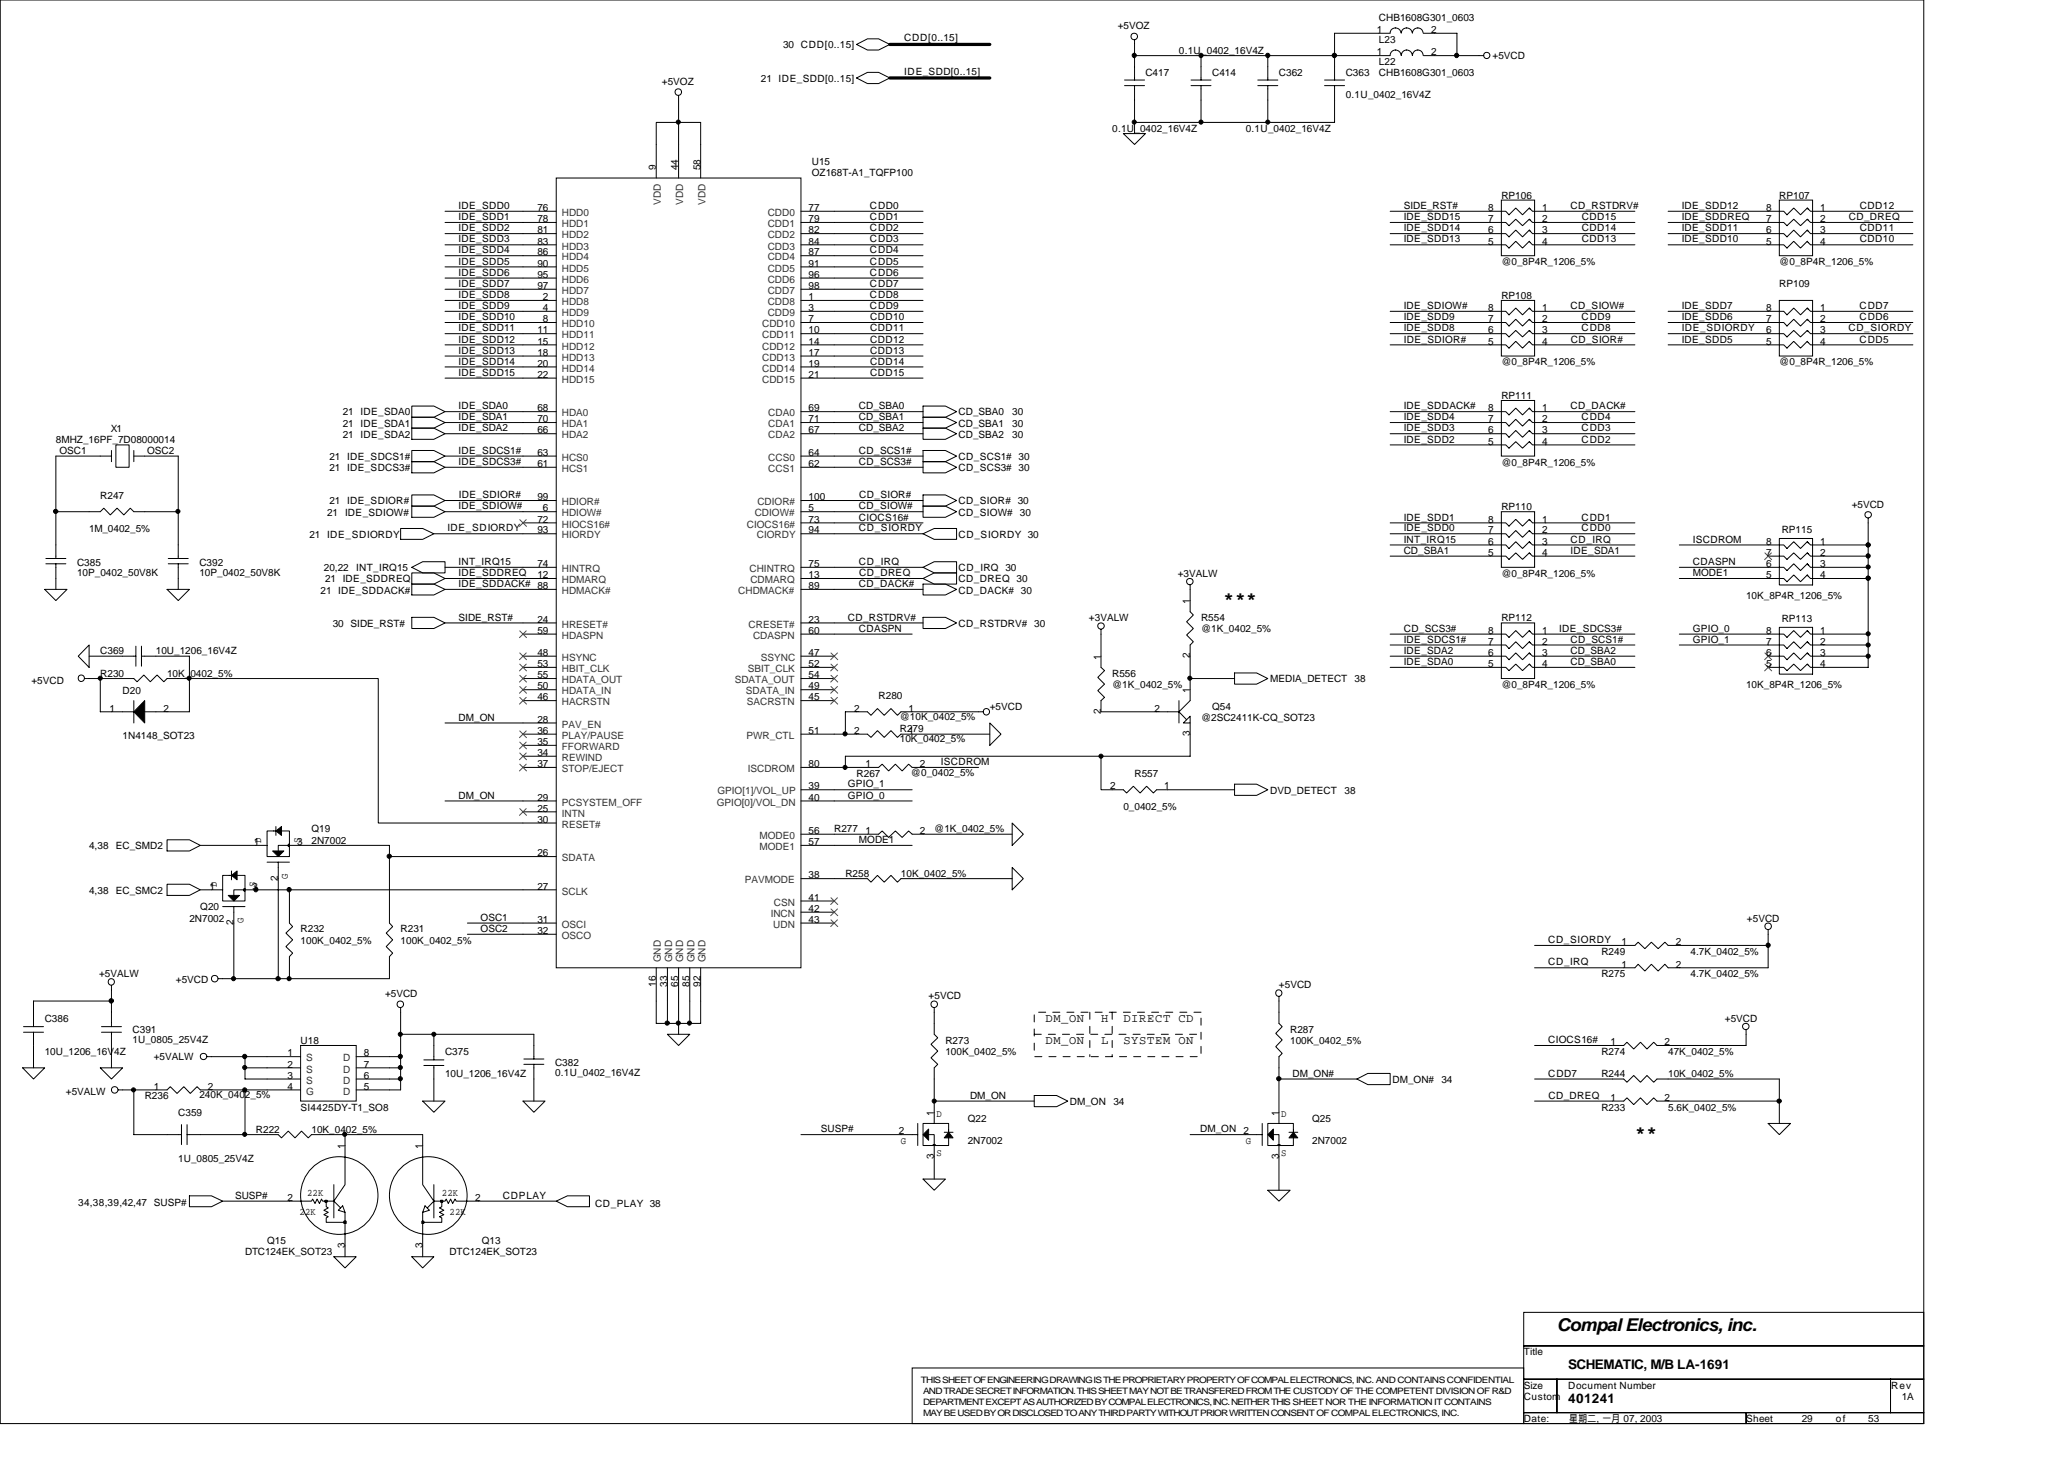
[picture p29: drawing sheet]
<svg xmlns="http://www.w3.org/2000/svg" width="297mm" height="210mm" viewBox="0 0 297 210" stroke-linecap="round" stroke-linejoin="round" font-family="sans-serif">
<defs><g id="words">
<g font-size="2.5">
<text x="176.1" y="86.9">***</text>
<text x="235.3" y="163.7">**</text>
<text x="224.1" y="191.5">Compal Electronics, inc.</text>
</g>
<g font-size="1.9">
<text x="225.7" y="197">SCHEMATIC, M/B LA-1691</text>
<text x="225.7" y="201.8">401241</text>
</g>
<g font-size="1.7">
<text x="150.4" y="147">DM_ON</text>
<text x="158.5" y="147">H</text>
<text x="161.7" y="147">DIRECT CD</text>
<text x="150.4" y="150.2">DM_ON</text>
<text x="158.5" y="150.2">L</text>
<text x="161.7" y="150.2">SYSTEM ON</text>
</g>
<g font-size="1.4">
<text x="130.1" y="5.9">CDD[0..15]</text>
<text x="160.9" y="4.2">+5VOZ</text>
<text x="198.2" y="4.7">1</text>
<text x="198.5" y="3">CHB1608G301_0603</text>
<text x="205.9" y="4.7">2</text>
<text x="109.5" y="11.8">21 IDE_SDD[0..15]</text>
<text x="112.7" y="6.9">30 CDD[0..15]</text>
<text x="130.1" y="10.8">IDE_SDD[0..15]</text>
<text x="164.8" y="11">C417</text>
<text x="169.7" y="7.7">0.1U_0402_16V4Z</text>
<text x="174.5" y="11">C414</text>
<text x="184.1" y="11">C362</text>
<text x="193.7" y="11">C363</text>
<text x="198.2" y="8">1</text>
<text x="198.5" y="9.4">L22</text>
<text x="198.5" y="11">CHB1608G301_0603</text>
<text x="198.5" y="6.1">L23</text>
<text x="205.9" y="8">2</text>
<text x="214.8" y="8.6">+5VCD</text>
<text x="95.2" y="12.2">+5VOZ</text>
<text x="193.7" y="14.1">0.1U_0402_16V4Z</text>
<text x="116.8" y="23.7">U15</text>
<text x="160.1" y="19">0.1U_0402_16V4Z</text>
<text x="179.3" y="19">0.1U_0402_16V4Z</text>
<text x="94.4" y="24.5" transform="rotate(-90 94.4 24.5)">9</text>
<text x="97.6" y="24.5" transform="rotate(-90 97.6 24.5)">44</text>
<text x="100.8" y="24.5" transform="rotate(-90 100.8 24.5)">58</text>
<text x="116.8" y="25.4">OZ168T-A1_TQFP100</text>
<text x="216.1" y="28.6">RP106</text>
<text x="256.1" y="28.6">RP107</text>
<text x="66" y="34.9">IDE_SDD3</text>
<text x="66" y="33.3">IDE_SDD2</text>
<text x="66" y="31.7">IDE_SDD1</text>
<text x="66" y="30.1">IDE_SDD0</text>
<text x="77.3" y="30.4">76</text>
<text x="77.3" y="32">78</text>
<text x="77.3" y="33.6">81</text>
<text x="77.3" y="35.2">83</text>
<text x="116.4" y="30.4">77</text>
<text x="116.4" y="32">79</text>
<text x="116.4" y="33.6">82</text>
<text x="116.4" y="35.2">84</text>
<text x="125.2" y="34.9">CDD3</text>
<text x="125.2" y="33.3">CDD2</text>
<text x="125.2" y="31.7">CDD1</text>
<text x="125.2" y="30.1">CDD0</text>
<text x="202" y="30.1">SIDE_RST#</text>
<text x="202" y="31.7">IDE_SDD15</text>
<text x="202" y="33.3">IDE_SDD14</text>
<text x="202" y="34.9">IDE_SDD13</text>
<text x="214.2" y="30.4">8</text>
<text x="214.2" y="32">7</text>
<text x="214.2" y="33.6">6</text>
<text x="214.2" y="35.2">5</text>
<text x="222" y="30.4">1</text>
<text x="222" y="32">2</text>
<text x="222" y="33.6">3</text>
<text x="222" y="35.2">4</text>
<text x="226" y="30.1">CD_RSTDRV#</text>
<text x="227.7" y="31.7">CDD15</text>
<text x="227.7" y="33.3">CDD14</text>
<text x="227.7" y="34.9">CDD13</text>
<text x="242" y="30.1">IDE_SDD12</text>
<text x="242" y="31.7">IDE_SDDREQ</text>
<text x="242" y="33.3">IDE_SDD11</text>
<text x="242" y="34.9">IDE_SDD10</text>
<text x="254.2" y="30.4">8</text>
<text x="254.2" y="32">7</text>
<text x="254.2" y="33.6">6</text>
<text x="254.2" y="35.2">5</text>
<text x="262" y="30.4">1</text>
<text x="262" y="32">2</text>
<text x="262" y="33.6">3</text>
<text x="262" y="35.2">4</text>
<text x="266.1" y="31.7">CD_DREQ</text>
<text x="267.7" y="30.1">CDD12</text>
<text x="267.7" y="33.3">CDD11</text>
<text x="267.7" y="34.9">CDD10</text>
<text x="66" y="41.3">IDE_SDD7</text>
<text x="66" y="39.7">IDE_SDD6</text>
<text x="66" y="38.1">IDE_SDD5</text>
<text x="66" y="36.4">IDE_SDD4</text>
<text x="77.3" y="36.7">86</text>
<text x="77.3" y="38.4">90</text>
<text x="77.3" y="40">95</text>
<text x="77.3" y="41.6">97</text>
<text x="116.4" y="36.7">87</text>
<text x="116.4" y="38.4">91</text>
<text x="116.4" y="40">96</text>
<text x="116.4" y="41.6">98</text>
<text x="125.2" y="41.3">CDD7</text>
<text x="125.2" y="39.7">CDD6</text>
<text x="125.2" y="38.1">CDD5</text>
<text x="125.2" y="36.4">CDD4</text>
<text x="216.1" y="38.1">@0_8P4R_1206_5%</text>
<text x="256.1" y="41.4">RP109</text>
<text x="256.1" y="38.1">@0_8P4R_1206_5%</text>
<text x="66" y="47.7">IDE_SDD11</text>
<text x="66" y="46.1">IDE_SDD10</text>
<text x="66" y="44.4">IDE_SDD9</text>
<text x="66" y="42.9">IDE_SDD8</text>
<text x="77.3" y="48">11</text>
<text x="78.1" y="43.2">2</text>
<text x="78.1" y="44.7">4</text>
<text x="78.1" y="46.4">8</text>
<text x="116.4" y="43.2">1</text>
<text x="116.4" y="44.7">3</text>
<text x="116.4" y="46.4">7</text>
<text x="116.4" y="48">10</text>
<text x="125.2" y="44.4">CDD9</text>
<text x="125.2" y="42.9">CDD8</text>
<text x="125.2" y="47.7">CDD11</text>
<text x="125.2" y="46.1">CDD10</text>
<text x="202" y="44.4">IDE_SDIOW#</text>
<text x="202" y="46.1">IDE_SDD9</text>
<text x="202" y="47.7">IDE_SDD8</text>
<text x="214.2" y="44.7">8</text>
<text x="214.2" y="46.4">7</text>
<text x="214.2" y="48">6</text>
<text x="216.1" y="43">RP108</text>
<text x="222" y="44.7">1</text>
<text x="222" y="46.4">2</text>
<text x="222" y="48">3</text>
<text x="226" y="44.4">CD_SIOW#</text>
<text x="227.6" y="46.1">CDD9</text>
<text x="227.6" y="47.7">CDD8</text>
<text x="242" y="44.4">IDE_SDD7</text>
<text x="242" y="46.1">IDE_SDD6</text>
<text x="242" y="47.7">IDE_SDIORDY</text>
<text x="254.2" y="44.7">8</text>
<text x="254.2" y="46.4">7</text>
<text x="254.2" y="48">6</text>
<text x="262" y="44.7">1</text>
<text x="262" y="46.4">2</text>
<text x="262" y="48">3</text>
<text x="266" y="47.7">CD_SIORDY</text>
<text x="267.6" y="44.4">CDD7</text>
<text x="267.6" y="46.1">CDD6</text>
<text x="66" y="52.5">IDE_SDD14</text>
<text x="66" y="50.9">IDE_SDD13</text>
<text x="66" y="49.3">IDE_SDD12</text>
<text x="77.3" y="49.6">15</text>
<text x="77.3" y="51.2">18</text>
<text x="77.3" y="52.7">20</text>
<text x="116.4" y="49.6">14</text>
<text x="116.4" y="51.2">17</text>
<text x="116.4" y="52.7">19</text>
<text x="125.2" y="52.5">CDD14</text>
<text x="125.2" y="50.9">CDD13</text>
<text x="125.2" y="49.3">CDD12</text>
<text x="202.1" y="49.3">IDE_SDIOR#</text>
<text x="214.2" y="49.6">5</text>
<text x="216.1" y="52.6">@0_8P4R_1206_5%</text>
<text x="222" y="49.6">4</text>
<text x="226.1" y="49.3">CD_SIOR#</text>
<text x="242" y="49.3">IDE_SDD5</text>
<text x="254.2" y="49.6">5</text>
<text x="256.1" y="52.6">@0_8P4R_1206_5%</text>
<text x="262" y="49.6">4</text>
<text x="267.6" y="49.3">CDD5</text>
<text x="49.3" y="59.8">21 IDE_SDA0</text>
<text x="66" y="58.9">IDE_SDA0</text>
<text x="66" y="54.1">IDE_SDD15</text>
<text x="77.3" y="54.4">22</text>
<text x="77.3" y="59.2">68</text>
<text x="116.4" y="54.4">21</text>
<text x="116.4" y="59.2">69</text>
<text x="123.6" y="58.9">CD_SBA0</text>
<text x="125.2" y="54.1">CDD15</text>
<text x="138" y="59.8">CD_SBA0</text>
<text x="145.7" y="59.8">30</text>
<text x="202" y="58.9">IDE_SDDACK#</text>
<text x="214.2" y="59.2">8</text>
<text x="216.1" y="57.4">RP111</text>
<text x="222" y="59.2">1</text>
<text x="226" y="58.9">CD_DACK#</text>
<text x="8" y="63.8">8MHZ_16PF_7D08000014</text>
<text x="8.5" y="65.3">OSC1</text>
<text x="16" y="62.1">X1</text>
<text x="21.2" y="65.3">OSC2</text>
<text x="49.3" y="62.9">21 IDE_SDA2</text>
<text x="49.3" y="61.4">21 IDE_SDA1</text>
<text x="66" y="62.1">IDE_SDA2</text>
<text x="66" y="60.5">IDE_SDA1</text>
<text x="66" y="65.3">IDE_SDCS1#</text>
<text x="77.3" y="60.7">70</text>
<text x="77.3" y="62.4">66</text>
<text x="77.3" y="65.6">63</text>
<text x="116.4" y="60.7">71</text>
<text x="116.4" y="62.4">67</text>
<text x="116.4" y="65.6">64</text>
<text x="123.6" y="60.5">CD_SBA1</text>
<text x="123.6" y="62.1">CD_SBA2</text>
<text x="123.6" y="65.3">CD_SCS1#</text>
<text x="138" y="61.4">CD_SBA1</text>
<text x="138" y="62.9">CD_SBA2</text>
<text x="145.7" y="61.4">30</text>
<text x="145.7" y="62.9">30</text>
<text x="202" y="60.5">IDE_SDD4</text>
<text x="202" y="62.1">IDE_SDD3</text>
<text x="202" y="63.7">IDE_SDD2</text>
<text x="214.2" y="60.7">7</text>
<text x="214.2" y="62.4">6</text>
<text x="214.2" y="64">5</text>
<text x="222" y="60.7">2</text>
<text x="222" y="62.4">3</text>
<text x="222" y="64">4</text>
<text x="227.6" y="60.5">CDD4</text>
<text x="227.6" y="62.1">CDD3</text>
<text x="227.6" y="63.7">CDD2</text>
<text x="14.4" y="71.8">R247</text>
<text x="47.4" y="66.2">21 IDE_SDCS1#</text>
<text x="47.4" y="67.8">21 IDE_SDCS3#</text>
<text x="66" y="66.9">IDE_SDCS3#</text>
<text x="66" y="71.7">IDE_SDIOR#</text>
<text x="77.3" y="67.2">61</text>
<text x="77.3" y="72">99</text>
<text x="116.4" y="67.2">62</text>
<text x="116.4" y="72">100</text>
<text x="123.6" y="66.9">CD_SCS3#</text>
<text x="123.7" y="71.7">CD_SIOR#</text>
<text x="138" y="66.2">CD_SCS1# 30</text>
<text x="138" y="67.8">CD_SCS3# 30</text>
<text x="216.1" y="67">@0_8P4R_1206_5%</text>
<text x="12.8" y="76.6">1M_0402_5%</text>
<text x="44.5" y="77.4">21 IDE_SDIORDY</text>
<text x="47.1" y="74.2">21 IDE_SDIOW#</text>
<text x="47.4" y="72.6">21 IDE_SDIOR#</text>
<text x="64.4" y="76.5">IDE_SDIORDY</text>
<text x="66" y="73.3">IDE_SDIOW#</text>
<text x="77.3" y="76.8">93</text>
<text x="77.3" y="75.2">72</text>
<text x="78.1" y="73.6">6</text>
<text x="116.4" y="73.6">5</text>
<text x="116.4" y="76.8">94</text>
<text x="116.4" y="75.2">73</text>
<text x="123.6" y="73.3">CD_SIOW#</text>
<text x="123.6" y="76.5">CD_SIORDY</text>
<text x="123.6" y="74.9">CIOCS16#</text>
<text x="138" y="72.6">CD_SIOR# 30</text>
<text x="138" y="74.2">CD_SIOW#</text>
<text x="138" y="77.4">CD_SIORDY 30</text>
<text x="146.8" y="74.2">30</text>
<text x="202" y="74.9">IDE_SDD1</text>
<text x="202" y="76.5">IDE_SDD0</text>
<text x="214.2" y="75.2">8</text>
<text x="214.2" y="76.8">7</text>
<text x="216.1" y="73.4">RP110</text>
<text x="222" y="75.2">1</text>
<text x="222" y="76.8">2</text>
<text x="227.6" y="76.5">CDD0</text>
<text x="227.6" y="74.9">CDD1</text>
<text x="256.4" y="76.7">RP115</text>
<text x="266.5" y="73">+5VCD</text>
<text x="11.1" y="81.4">C385</text>
<text x="11.1" y="82.8">10P_0402_50V8K</text>
<text x="28.7" y="81.4">C392</text>
<text x="28.7" y="82.8">10P_0402_50V8K</text>
<text x="46.6" y="82.2">20,22</text>
<text x="46.8" y="83.8">21 IDE_SDDREQ</text>
<text x="51.3" y="82.2">INT_IRQ15</text>
<text x="66" y="82.9">IDE_SDDREQ</text>
<text x="66" y="81.3">INT_IRQ15</text>
<text x="77.3" y="81.6">74</text>
<text x="77.3" y="83.2">12</text>
<text x="116.4" y="81.6">75</text>
<text x="116.4" y="83.2">13</text>
<text x="123.6" y="81.3">CD_IRQ</text>
<text x="123.7" y="82.9">CD_DREQ</text>
<text x="138" y="82.2">CD_IRQ 30</text>
<text x="138" y="83.8">CD_DREQ 30</text>
<text x="169.5" y="83">+3VALW</text>
<text x="202" y="79.7">CD_SBA1</text>
<text x="202" y="78.1">INT_IRQ15</text>
<text x="214.2" y="78.4">6</text>
<text x="214.2" y="80">5</text>
<text x="216.1" y="83">@0_8P4R_1206_5%</text>
<text x="222" y="78.4">3</text>
<text x="222" y="80">4</text>
<text x="226" y="79.7">IDE_SDA1</text>
<text x="226" y="78.1">CD_IRQ</text>
<text x="243.6" y="78.1">ISCDROM</text>
<text x="243.6" y="81.3">CDASPN</text>
<text x="243.6" y="82.9">MODE1</text>
<text x="254.2" y="78.4">8</text>
<text x="254.2" y="80">7</text>
<text x="254.2" y="81.6">6</text>
<text x="254.2" y="83.2">5</text>
<text x="262" y="78.4">1</text>
<text x="262" y="80">2</text>
<text x="262" y="81.6">3</text>
<text x="262" y="83.2">4</text>
<text x="46.1" y="85.4">21 IDE_SDDACK#</text>
<text x="66" y="84.5">IDE_SDDACK# 88</text>
<text x="66" y="89.3">SIDE_RST#</text>
<text x="77.3" y="89.6">24</text>
<text x="116.4" y="84.8">89</text>
<text x="116.4" y="89.6">23</text>
<text x="122" y="89.3">CD_RSTDRV#</text>
<text x="123.6" y="84.5">CD_DACK#</text>
<text x="138" y="85.4">CD_DACK#</text>
<text x="146.9" y="85.4">30</text>
<text x="156.7" y="89.4">+3VALW</text>
<text x="171.2" y="86.9" transform="rotate(-90 171.2 86.9)">1</text>
<text x="172.8" y="89.4">R554</text>
<text x="216.1" y="89.4">RP112</text>
<text x="251.3" y="86.1">10K_8P4R_1206_5%</text>
<text x="256.4" y="89.5">RP113</text>
<text x="14.4" y="94.1">C369</text>
<text x="22.4" y="94.1">10U_1206_16V4Z</text>
<text x="47.9" y="90.2">30 SIDE_RST#</text>
<text x="77.3" y="91.2">59</text>
<text x="77.3" y="94.4">48</text>
<text x="77.3" y="96">53</text>
<text x="116.4" y="96">52</text>
<text x="116.4" y="94.4">47</text>
<text x="116.4" y="91.2">60</text>
<text x="123.6" y="90.9">CDASPN</text>
<text x="138" y="90.2">CD_RSTDRV# 30</text>
<text x="158.4" y="94.9" transform="rotate(-90 158.4 94.9)">1</text>
<text x="171.2" y="94.7" transform="rotate(-90 171.2 94.7)">2</text>
<text x="172.8" y="91">@1K_0402_5%</text>
<text x="202" y="95.7">IDE_SDA0</text>
<text x="202" y="90.9">CD_SCS3#</text>
<text x="202" y="92.5">IDE_SDCS1#</text>
<text x="202" y="94.1">IDE_SDA2</text>
<text x="214.2" y="91.2">8</text>
<text x="214.2" y="92.8">7</text>
<text x="214.2" y="94.4">6</text>
<text x="214.2" y="96">5</text>
<text x="222" y="91.2">1</text>
<text x="222" y="92.8">2</text>
<text x="222" y="94.4">3</text>
<text x="222" y="96">4</text>
<text x="224.4" y="90.9">IDE_SDCS3#</text>
<text x="226" y="95.7">CD_SBA0</text>
<text x="226" y="94.1">CD_SBA2</text>
<text x="226" y="92.5">CD_SCS1#</text>
<text x="243.6" y="90.9">GPIO_0</text>
<text x="243.6" y="92.5">GPIO_1</text>
<text x="254.2" y="91.2">8</text>
<text x="254.2" y="92.8">7</text>
<text x="254.2" y="94.4">6</text>
<text x="254.2" y="96">5</text>
<text x="262" y="91.2">1</text>
<text x="262" y="92.8">2</text>
<text x="262" y="94.4">3</text>
<text x="262" y="96">4</text>
<text x="4.5" y="98.3">+5VCD</text>
<text x="14.4" y="97.4">R230</text>
<text x="17.6" y="99.8">D20</text>
<text x="24" y="97.4">10K_0402_5%</text>
<text x="77.3" y="97.6">55</text>
<text x="77.3" y="99.2">50</text>
<text x="77.3" y="100.8">46</text>
<text x="116.4" y="97.6">54</text>
<text x="116.4" y="100.8">45</text>
<text x="116.4" y="99.2">49</text>
<text x="126.4" y="100.6">R280</text>
<text x="160.1" y="97.4">R556</text>
<text x="160.1" y="99">@1K_0402_5%</text>
<text x="171.2" y="99.7" transform="rotate(-90 171.2 99.7)">1</text>
<text x="182.8" y="98.2">MEDIA_DETECT</text>
<text x="194.9" y="98.2">38</text>
<text x="216.1" y="99">@0_8P4R_1206_5%</text>
<text x="251.3" y="99">10K_8P4R_1206_5%</text>
<text x="15.7" y="102.4">1</text>
<text x="17.6" y="106.3">1N4148_SOT23</text>
<text x="23.5" y="102.4">2</text>
<text x="66" y="103.7">DM_ON</text>
<text x="77.3" y="104">28</text>
<text x="77.3" y="105.6">36</text>
<text x="77.3" y="107.2">35</text>
<text x="116.4" y="105.6">51</text>
<text x="122.9" y="105.6">2</text>
<text x="122.9" y="102.4">2</text>
<text x="129.5" y="105.4">R279</text>
<text x="129.5" y="106.8">10K_0402_5%</text>
<text x="129.5" y="103.6">@10K_0402_5%</text>
<text x="130.8" y="105.6">1</text>
<text x="130.8" y="102.4">1</text>
<text x="142.4" y="102.2">+5VCD</text>
<text x="158.4" y="102.7" transform="rotate(-90 158.4 102.7)">2</text>
<text x="166.2" y="102.4">2</text>
<text x="171.2" y="105.9" transform="rotate(-90 171.2 105.9)">3</text>
<text x="172.8" y="103.8">@2SC2411K-CQ_SOT23</text>
<text x="174.5" y="102.2">Q54</text>
<text x="77.3" y="108.8">34</text>
<text x="77.3" y="110.4">37</text>
<text x="116.4" y="110.4">80</text>
<text x="116.4" y="113.6">39</text>
<text x="122" y="113.3">GPIO_1</text>
<text x="123.3" y="111.8">R267</text>
<text x="124.5" y="110.4">1</text>
<text x="131.1" y="111.6">@0_0402_5%</text>
<text x="132.4" y="110.4">2</text>
<text x="135.4" y="110.1">ISCDROM</text>
<text x="159.8" y="113.6">2</text>
<text x="163.3" y="111.8">R557</text>
<text x="167.6" y="113.6">1</text>
<text x="44.8" y="119.8">Q19</text>
<text x="66" y="114.9">DM_ON</text>
<text x="77.3" y="115.2">29</text>
<text x="77.3" y="116.8">25</text>
<text x="77.3" y="118.4">30</text>
<text x="116.4" y="115.2">40</text>
<text x="116.4" y="120">56</text>
<text x="120.1" y="119.8">R277</text>
<text x="122" y="114.9">GPIO_0</text>
<text x="124.5" y="120">1</text>
<text x="132.4" y="120">2</text>
<text x="134.4" y="119.8">@1K_0402_5%</text>
<text x="161.7" y="116.6">0_0402_5%</text>
<text x="182.8" y="114.2">DVD_DETECT</text>
<text x="193.5" y="114.2">38</text>
<text x="12.8" y="122.2">4,38</text>
<text x="16.7" y="122.2">EC_SMD2</text>
<text x="36.5" y="121.6">1</text>
<text x="37.6" y="121.3" transform="rotate(-90 37.6 121.3)">D</text>
<text x="42.8" y="121.6">3</text>
<text x="43.2" y="121.3" transform="rotate(-90 43.2 121.3)">S</text>
<text x="44.8" y="121.4">2N7002</text>
<text x="77.3" y="123.2">26</text>
<text x="116.4" y="121.6">57</text>
<text x="123.6" y="121.3">MODE1</text>
<text x="12.8" y="128.6">4,38</text>
<text x="16.7" y="128.6">EC_SMC2</text>
<text x="28.8" y="131">Q20</text>
<text x="30.1" y="128">1</text>
<text x="31.2" y="127.7" transform="rotate(-90 31.2 127.7)">D</text>
<text x="36.4" y="128">3</text>
<text x="36.8" y="127.7" transform="rotate(-90 36.8 127.7)">S</text>
<text x="40" y="126.7" transform="rotate(-90 40 126.7)">2</text>
<text x="41.4" y="126.4" transform="rotate(-90 41.4 126.4)">G</text>
<text x="77.3" y="128">27</text>
<text x="116.4" y="129.6">41</text>
<text x="116.4" y="126.4">38</text>
<text x="116.4" y="131.2">42</text>
<text x="121.7" y="126.2">R258</text>
<text x="129.7" y="126.2">10K_0402_5%</text>
<text x="27.3" y="132.6">2N7002</text>
<text x="33.6" y="133.1" transform="rotate(-90 33.6 133.1)">2</text>
<text x="35" y="132.8" transform="rotate(-90 35 132.8)">G</text>
<text x="43.3" y="134.2">R232</text>
<text x="43.3" y="135.8">100K_0402_5%</text>
<text x="57.7" y="134.2">R231</text>
<text x="57.7" y="135.8">100K_0402_5%</text>
<text x="69.2" y="132.5">OSC1</text>
<text x="69.2" y="134.1">OSC2</text>
<text x="77.3" y="132.8">31</text>
<text x="77.3" y="134.4">32</text>
<text x="116.4" y="132.8">43</text>
<text x="222.8" y="135.7">CD_SIORDY</text>
<text x="230.5" y="137.4">R249</text>
<text x="233.4" y="136">1</text>
<text x="241.2" y="136">2</text>
<text x="243.3" y="137.4">4.7K_0402_5%</text>
<text x="251.4" y="132.6">+5VCD</text>
<text x="14.3" y="140.6">+5VALW</text>
<text x="25.3" y="141.4">+5VCD</text>
<text x="55.4" y="143.5">+5VCD</text>
<text x="94.4" y="141.9" transform="rotate(-90 94.4 141.9)">16</text>
<text x="96" y="141.9" transform="rotate(-90 96 141.9)">33</text>
<text x="97.6" y="141.9" transform="rotate(-90 97.6 141.9)">65</text>
<text x="99.2" y="141.9" transform="rotate(-90 99.2 141.9)">85</text>
<text x="100.8" y="141.9" transform="rotate(-90 100.8 141.9)">92</text>
<text x="133.6" y="143.8">+5VCD</text>
<text x="184.1" y="142.2">+5VCD</text>
<text x="222.8" y="138.9">CD_IRQ</text>
<text x="230.5" y="140.6">R275</text>
<text x="233.4" y="139.2">1</text>
<text x="241.2" y="139.2">2</text>
<text x="243.3" y="140.6">4.7K_0402_5%</text>
<text x="6.4" y="147">C386</text>
<text x="19.1" y="148.6">C391</text>
<text x="185.7" y="148.6">R287</text>
<text x="248.2" y="147">+5VCD</text>
<text x="6.4" y="151.8">10U_1206_16V4Z</text>
<text x="19.1" y="150">1U_0805_25V4Z</text>
<text x="22.1" y="152.6">+5VALW</text>
<text x="41.4" y="152">1</text>
<text x="41.4" y="153.6">2</text>
<text x="41.4" y="155.2">3</text>
<text x="43.3" y="150.2">U18</text>
<text x="52.4" y="155.2">6</text>
<text x="52.4" y="153.6">7</text>
<text x="52.4" y="152">8</text>
<text x="64" y="151.8">C375</text>
<text x="64" y="155">10U_1206_16V4Z</text>
<text x="79.9" y="153.4">C382</text>
<text x="79.9" y="154.8">0.1U_0402_16V4Z</text>
<text x="136.1" y="150.2">R273</text>
<text x="136.1" y="151.8">100K_0402_5%</text>
<text x="185.7" y="150.2">100K_0402_5%</text>
<text x="186" y="154.9">DM_ON#</text>
<text x="200.4" y="155.8">DM_ON#</text>
<text x="207.4" y="155.8">34</text>
<text x="222.8" y="150.1">CIOCS16#</text>
<text x="222.8" y="154.9">CDD7</text>
<text x="230.5" y="151.8">R274</text>
<text x="230.5" y="155">R244</text>
<text x="231.8" y="150.4">1</text>
<text x="239.6" y="150.4">2</text>
<text x="240.1" y="151.8">47K_0402_5%</text>
<text x="240.1" y="155">10K_0402_5%</text>
<text x="9.5" y="157.5">+5VALW</text>
<text x="20.8" y="158.2">R236</text>
<text x="22.1" y="156.8">1</text>
<text x="25.7" y="160.6">C359</text>
<text x="28.7" y="158">240K_0402_5%</text>
<text x="29.9" y="156.8">2</text>
<text x="41.4" y="156.8">4</text>
<text x="43.3" y="159.8">SI4425DY-T1_SO8</text>
<text x="52.4" y="156.8">5</text>
<text x="134.4" y="160.5" transform="rotate(-90 134.4 160.5)">1</text>
<text x="134.8" y="160.7">D</text>
<text x="139.3" y="161.4">Q22</text>
<text x="139.6" y="158.1">DM_ON</text>
<text x="154" y="159">DM_ON</text>
<text x="160.2" y="159">34</text>
<text x="184" y="160.5" transform="rotate(-90 184 160.5)">1</text>
<text x="184.4" y="160.7">D</text>
<text x="188.8" y="161.4">Q25</text>
<text x="222.8" y="158.1">CD_DREQ</text>
<text x="230.5" y="159.8">R233</text>
<text x="231.8" y="158.4">1</text>
<text x="239.6" y="158.4">2</text>
<text x="240.1" y="159.8">5.6K_0402_5%</text>
<text x="25.7" y="167.1">1U_0805_25V4Z</text>
<text x="36.8" y="163">R222</text>
<text x="44.8" y="163">10K_0402_5%</text>
<text x="49.6" y="165.3" transform="rotate(-90 49.6 165.3)">1</text>
<text x="60.8" y="165.3" transform="rotate(-90 60.8 165.3)">1</text>
<text x="118.1" y="162.9">SUSP#</text>
<text x="129.4" y="163.2">2</text>
<text x="129.7" y="164.5">G</text>
<text x="134.4" y="166.7" transform="rotate(-90 134.4 166.7)">3</text>
<text x="134.8" y="166.3">S</text>
<text x="139.3" y="164.6">2N7002</text>
<text x="172.7" y="162.9">DM_ON</text>
<text x="178.9" y="163.2">2</text>
<text x="179.3" y="164.5">G</text>
<text x="184" y="166.7" transform="rotate(-90 184 166.7)">3</text>
<text x="184.4" y="166.3">S</text>
<text x="188.8" y="164.6">2N7002</text>
<text x="11.3" y="173.5">34,38,39,42,47 SUSP#</text>
<text x="33.8" y="172.5">SUSP#</text>
<text x="41.4" y="172.8">2</text>
<text x="44.2" y="172.1">22K</text>
<text x="63.6" y="172.1">22K</text>
<text x="68.4" y="172.8">2</text>
<text x="72.4" y="172.5">CDPLAY</text>
<text x="85.6" y="173.7">CD_PLAY 38</text>
<text x="38.4" y="179">Q15</text>
<text x="43.1" y="174.8">22K</text>
<text x="49.6" y="179.5" transform="rotate(-90 49.6 179.5)">3</text>
<text x="60.8" y="179.5" transform="rotate(-90 60.8 179.5)">3</text>
<text x="64.7" y="174.8">22K</text>
<text x="69.3" y="179">Q13</text>
<text x="35.3" y="180.6">DTC124EK_SOT23</text>
<text x="64.7" y="180.6">DTC124EK_SOT23</text>
<text x="219.3" y="195">Title</text>
<text x="219.3" y="201.4">Custom</text>
<text x="219.3" y="199.8">Size</text>
<text x="225.7" y="199.8">Document Number</text>
<text x="272.2" y="199.8">Rev</text>
<text x="273.7" y="201.4">1A</text>
<text x="219.3" y="204.6">Date:</text>
<text x="225.8" y="204.6">星期二 一月 07, 2003</text>
<text x="229.8" y="204.6">,</text>
<text x="251.3" y="204.6">Sheet</text>
<text x="259.3" y="204.6">29</text>
<text x="264.2" y="204.6">of</text>
<text x="268.9" y="204.6">53</text>
</g>
<g font-size="1.4" fill="#333">
<text x="95.1" y="29.5" transform="rotate(-90 95.1 29.5)">VDD</text>
<text x="98.3" y="29.5" transform="rotate(-90 98.3 29.5)">VDD</text>
<text x="101.5" y="29.5" transform="rotate(-90 101.5 29.5)">VDD</text>
<text x="80.9" y="31.1">HDD0</text>
<text x="80.9" y="32.7">HDD1</text>
<text x="80.9" y="34.3">HDD2</text>
<text x="80.9" y="35.9">HDD3</text>
<text x="110.5" y="31.1">CDD0</text>
<text x="110.5" y="32.7">CDD1</text>
<text x="110.5" y="34.3">CDD2</text>
<text x="110.5" y="35.9">CDD3</text>
<text x="80.9" y="37.5">HDD4</text>
<text x="80.9" y="39.1">HDD5</text>
<text x="80.9" y="40.7">HDD6</text>
<text x="110.5" y="37.5">CDD4</text>
<text x="110.5" y="39.1">CDD5</text>
<text x="110.5" y="40.7">CDD6</text>
<text x="80.9" y="42.3">HDD7</text>
<text x="80.9" y="43.9">HDD8</text>
<text x="80.9" y="45.5">HDD9</text>
<text x="80.9" y="47.1">HDD10</text>
<text x="109.7" y="47.1">CDD10</text>
<text x="110.5" y="42.3">CDD7</text>
<text x="110.5" y="43.9">CDD8</text>
<text x="110.5" y="45.5">CDD9</text>
<text x="80.9" y="48.7">HDD11</text>
<text x="80.9" y="50.3">HDD12</text>
<text x="80.9" y="51.9">HDD13</text>
<text x="80.9" y="53.5">HDD14</text>
<text x="109.7" y="48.7">CDD11</text>
<text x="109.7" y="50.3">CDD12</text>
<text x="109.7" y="51.9">CDD13</text>
<text x="109.7" y="53.5">CDD14</text>
<text x="80.9" y="55.1">HDD15</text>
<text x="80.9" y="59.9">HDA0</text>
<text x="109.7" y="55.1">CDD15</text>
<text x="110.6" y="59.9">CDA0</text>
<text x="80.9" y="61.5">HDA1</text>
<text x="80.9" y="63.1">HDA2</text>
<text x="110.6" y="61.5">CDA1</text>
<text x="110.6" y="63.1">CDA2</text>
<text x="80.9" y="66.3">HCS0</text>
<text x="80.9" y="67.9">HCS1</text>
<text x="110.6" y="66.3">CCS0</text>
<text x="110.6" y="67.9">CCS1</text>
<text x="80.9" y="72.7">HDIOR#</text>
<text x="80.9" y="74.3">HDIOW#</text>
<text x="80.9" y="77.5">HIORDY</text>
<text x="80.9" y="75.9">HIOCS16#</text>
<text x="107.5" y="75.9">CIOCS16#</text>
<text x="108.6" y="74.3">CDIOW#</text>
<text x="108.9" y="77.5">CIORDY</text>
<text x="109" y="72.7">CDIOR#</text>
<text x="80.9" y="82.3">HINTRQ</text>
<text x="80.9" y="83.9">HDMARQ</text>
<text x="107.9" y="82.3">CHINTRQ</text>
<text x="108" y="83.9">CDMARQ</text>
<text x="80.9" y="85.5">HDMACK#</text>
<text x="106.3" y="85.5">CHDMACK#</text>
<text x="80.9" y="90.3">HRESET#</text>
<text x="80.9" y="91.9">HDASPN</text>
<text x="80.9" y="95.1">HSYNC</text>
<text x="107.7" y="90.3">CRESET#</text>
<text x="108.4" y="91.9">CDASPN</text>
<text x="109.5" y="95.1">SSYNC</text>
<text x="80.9" y="96.7">HBIT_CLK</text>
<text x="80.9" y="98.3">HDATA_OUT</text>
<text x="80.9" y="99.9">HDATA_IN</text>
<text x="80.9" y="101.5">HACRSTN</text>
<text x="105.7" y="98.3">SDATA_OUT</text>
<text x="107.4" y="99.9">SDATA_IN</text>
<text x="107.5" y="101.5">SACRSTN</text>
<text x="107.6" y="96.7">SBIT_CLK</text>
<text x="80.9" y="104.7">PAV_EN</text>
<text x="80.9" y="106.3">PLAY/PAUSE</text>
<text x="80.9" y="107.9">FFORWARD</text>
<text x="107.4" y="106.3">PWR_CTL</text>
<text x="80.9" y="109.5">REWIND</text>
<text x="80.9" y="111.1">STOP/EJECT</text>
<text x="107.6" y="111.1">ISCDROM</text>
<text x="80.9" y="115.9">PCSYSTEM_OFF</text>
<text x="80.9" y="117.5">INTN</text>
<text x="80.9" y="119.1">RESET#</text>
<text x="103.2" y="115.9">GPIO[0]/VOL_DN</text>
<text x="103.2" y="114.3">GPIO[1]/VOL_UP</text>
<text x="80.9" y="123.9">SDATA</text>
<text x="109.3" y="120.7">MODE0</text>
<text x="109.3" y="122.3">MODE1</text>
<text x="80.9" y="128.7">SCLK</text>
<text x="107.2" y="127.1">PAVMODE</text>
<text x="110.9" y="131.9">INCN</text>
<text x="111.4" y="130.3">CSN</text>
<text x="80.9" y="133.5">OSCI</text>
<text x="80.9" y="135.1">OSCO</text>
<text x="111.3" y="133.5">UDN</text>
<text x="95.1" y="138.4" transform="rotate(-90 95.1 138.4)">GND</text>
<text x="96.7" y="138.4" transform="rotate(-90 96.7 138.4)">GND</text>
<text x="98.3" y="138.4" transform="rotate(-90 98.3 138.4)">GND</text>
<text x="99.9" y="138.4" transform="rotate(-90 99.9 138.4)">GND</text>
<text x="101.5" y="138.4" transform="rotate(-90 101.5 138.4)">GND</text>
<text x="44.1" y="152.7">S</text>
<text x="44.1" y="154.3">S</text>
<text x="44.1" y="155.9">S</text>
<text x="49.4" y="155.9">D</text>
<text x="49.4" y="154.3">D</text>
<text x="49.4" y="152.7">D</text>
<text x="44.1" y="157.5">G</text>
<text x="49.4" y="157.5">D</text>
</g>
<g font-size="1.3">
<text x="132.5" y="199">THIS SHEET OF ENGINEERING DRAWING IS THE PROPRIETARY PROPERTY OF COMPAL ELECTRONICS, INC. AND CONTAINS CONFIDENTIAL</text>
<text x="132.8" y="203.8">MAY BE USED BY OR DISCLOSED TO ANYTHIRD PARTY WITHOUT PRIOR WRITTEN CONSENT OF COMPAL ELECTRONICS, INC.</text>
<text x="132.8" y="202.2">DEPARTMENT EXCEPT AS AUTHORIZED BY COMPAL ELECTRONICS, INC. NEITHER THIS SHEET NOR THE INFORMATION IT CONTAINS</text>
<text x="132.8" y="200.6">AND TRADE SECRET INFORMATION. THIS SHEET MAY NOT BE TRANSFERED FROM THE CUSTODY OF THE COMPETENT DIVISION OF R&amp;D</text>
</g>
</g></defs>
<g fill="none" stroke="#000" stroke-width=".14">
<path d="M0 0h276.9v204.8h-276.9zM97.7 13.8v3.8h-3.3v8M123.3 6.4l1.5-.8h1.6l1.7 .8-1.7 .8h-1.6zM123.3 11.2l1.5-.8h1.6l1.7 .8-1.7 .8h-1.6zM161.7 19.2h3.1l-1.5 1.6zM161.8 12.3h2.9M161.8 11.5h2.9M163.3 5.8v5.7M163.3 12.3v6.9M163.3 8h28.8v3.5M171.4 12.3h2.9M171.4 11.5h2.9"/>
<path d="M172.8 8v3.5M172.8 12.3v5.3M181 12.3h2.9M181 11.5h2.9M182.5 8v3.5M182.5 12.3v5.3M190.6 12.3h2.9M190.6 11.5h2.9M192.1 12.3v5.3h-28.8M200.1 4.8h-8v3.2h8M200.1 8a.78 .78 0 0 1 .7-.8 .78 .78 0 0 1 .8 .8M200.1 4.7a.79 .79 0 0 1 .7-.7 .79 .79 0 0 1 .8 .7"/>
<path d="M201.7 8a.78 .78 0 0 1 .8-.8 .78 .78 0 0 1 .7 .8M201.7 4.7a.79 .79 0 0 1 .8-.7 .79 .79 0 0 1 .7 .7M203.3 8a.76 .76 0 0 1 .7-.8 .76 .76 0 0 1 .8 .8M203.3 4.7a.76 .76 0 0 1 .7-.7 .76 .76 0 0 1 .8 .7M204.8 8h8.7M204.8 4.8h4.9v3.2M64 38.4h16M64 36.8h16M64 35.2h16M64 33.6h16M64 32h16M64 30.4h16"/>
<path d="M80 25.6h35.3v113.6h-35.3zM97.7 25.6v-8h3.1v8M115.3 38.4h17.5M115.3 36.8h17.5M115.3 35.2h17.5M115.3 33.6h17.5M115.3 32h17.5M115.3 30.4h17.5M200.1 35.2h16.6l.5 .5 .9-1 1 1 1-1 .5 .5h14.7M200.1 30.4h16.6l.5 .5 .9-1 1 1 1-1 .5 .5h14.7M200.1 32h16.6l.5 .5 .9-1 1 1 1-1 .5 .5h14.7M200.1 33.6h16.6l.5 .5 .9-1 1 1 1-1 .5 .5h14.7"/>
<path d="M216.1 28.8h4.7v8h-4.7zM220.1 29.9l.1 .2M220.1 31.5l.1 .2M220.1 33.1l.1 .2M240.1 35.2h16.6l.5 .5 .9-1 1 1 1-1 .5 .5h14.7M240.1 30.4h16.6l.5 .5 .9-1 1 1 1-1 .5 .5h14.7M240.1 32h16.6l.5 .5 .9-1 1 1 1-1 .5 .5h14.7M240.1 33.6h16.6l.5 .5 .9-1 1 1 1-1 .5 .5h14.7M256.1 28.8h4.8v8h-4.8zM260.1 29.9l.1 .2M260.1 31.5l.1 .2M260.1 33.1l.1 .2"/>
<path d="M59.3 58.4h3.1l1.6 .8-1.6 .8h-3.1zM64 59.2h16M64 54.4h16M64 52.8h16M64 51.2h16M64 49.6h16M64 48h16M64 46.4h16M64 44.8h16M64 43.2h16M64 41.6h16M64 40h16"/>
<path d="M115.3 59.2h17.5M115.3 54.4h17.5M115.3 52.8h17.5M115.3 51.2h17.5M115.3 49.6h17.5M115.3 48h17.5M115.3 46.4h17.5M115.3 44.8h17.5M115.3 43.2h17.5M115.3 41.6h17.5M115.3 40h17.5M132.8 58.4h3.3l1.6 .8-1.6 .8h-3.3z"/>
<path d="M200.1 59.2h16.6l.5 .5 .9-1 1 1 1-1 .5 .5h14.7M200.1 49.6h16.6l.5 .5 .9-1 1 1 1-1 .5 .5h14.7M200.1 44.8h16.6l.5 .5 .9-1 1 1 1-1 .5 .5h14.7M200.1 46.4h16.6l.5 .5 .9-1 1 1 1-1 .5 .5h14.7M200.1 48h16.6l.5 .5 .9-1 1 1 1-1 .5 .5h14.7M216.1 57.6h4.7v8h-4.7zM216.1 43.2h4.7v8h-4.7zM220.1 58.7l.1 .2M220.1 44.3l.1 .2M220.1 45.9l.1 .2M220.1 47.5l.1 .2M240.1 49.6h16.6l.5 .5 .9-1 1 1 1-1 .5 .5h14.7"/>
<path d="M240.1 44.8h16.6l.5 .5 .9-1 1 1 1-1 .5 .5h14.7M240.1 46.4h16.6l.5 .5 .9-1 1 1 1-1 .5 .5h14.7M240.1 48h16.6l.5 .5 .9-1 1 1 1-1 .5 .5h14.7M256.1 43.2h4.8v8h-4.8zM260.1 44.3l.1 .2M260.1 45.9l.1 .2M260.1 47.5l.1 .2M8 73.6h6.4l.5-.5 1 1 .9-1 1 1 1-1 .5 .5h6.4M16 65.6h-8v14.7M16 64.8v1.6M16.7 64h1.9v3.2h-1.9zM19.3 65.6h6.4v14.7"/>
<path d="M19.3 64.8v1.6M57.7 76h3.1l1.6 .8-1.6 .8h-3.1zM59.3 61.6h3.1l1.6 .8-1.6 .8h-3.1zM59.3 64.8h3.1l1.6 .8-1.6 .8h-3.1zM59.3 66.4h3.1l1.6 .8-1.6 .8h-3.1zM59.3 71.2h3.1l1.6 .8-1.6 .8h-3.1zM59.3 72.8h3.1l1.6 .8-1.6 .8h-3.1zM59.3 60h3.1l1.6 .8-1.6 .8h-3.1zM62.4 76.8h17.6M64 62.4h16M64 72h16M64 73.6h16"/>
<path d="M64 60.8h16M64 65.6h16M64 67.2h16M75.3 75.2h4.7M115.3 62.4h17.5M115.3 72h17.5M115.3 73.6h17.5M115.3 60.8h17.5M115.3 65.6h17.5M115.3 67.2h17.5M115.3 76.8h17.5M115.3 75.2h17.5"/>
<path d="M132.8 60h3.3l1.6 .8-1.6 .8h-3.3zM132.8 61.6h3.3l1.6 .8-1.6 .8h-3.3zM132.8 64.8h3.3l1.6 .8-1.6 .8h-3.3zM132.8 66.4h3.3l1.6 .8-1.6 .8h-3.3zM132.8 71.2h3.3l1.6 .8-1.6 .8h-3.3zM132.8 72.8h3.3l1.6 .8-1.6 .8h-3.3zM132.8 76.8l1.6-.8h3.3v1.6h-3.3zM200.1 75.2h16.6l.5 .5 .9-1 1 1 1-1 .5 .5h14.7M200.1 76.8h16.6l.5 .5 .9-1 1 1 1-1 .5 .5h14.7M200.1 78.4h16.6l.5 .5 .9-1 1 1 1-1 .5 .5h14.7M200.1 64h16.6l.5 .5 .9-1 1 1 1-1 .5 .5h14.7M200.1 60.8h16.6l.5 .5 .9-1 1 1 1-1 .5 .5h14.7"/>
<path d="M200.1 62.4h16.6l.5 .5 .9-1 1 1 1-1 .5 .5h14.7M216.1 73.6h4.7v8h-4.7zM220.1 74.7l.1 .2M220.1 76.3l.1 .2M220.1 77.9l.1 .2M220.1 60.3l.1 .2M220.1 61.9l.1 .2M241.7 78.4h15l.5 .5 .9-1 1 1 1-1 .5 .5h8.3M256.1 77.5h4.8v6.7h-4.8zM260.1 77.9l.1 .2M260.1 79.5l.1 .2M268.9 74.5v21.5h-8.3l-.5-.5-1 1-1-1-.9 1-.5-.5h-2.2"/>
<path d="M6.4 84.8h3.2l-1.6 1.6zM6.6 81.1h2.9M6.6 80.3h2.9M8 81.1v3.7M12.2 97.6h7.1l.4 .5 1-1 .9 1 1-1 1 1 .4-.5h30.4v20.8h25.6M12.8 92.8v3.2l-1.5-1.6zM12.8 94.4h6.8M14.4 97.6v4.8h4.9M19.6 93v2.8M20.4 94.4h6.9v8h-6.5M20.4 93v2.8M24 84.8h3.3l-1.6 1.6z"/>
<path d="M24.2 81.1h2.9M24.2 80.3h2.9M25.7 81.1v3.7M59.3 88.8h3.1l1.6 .8-1.6 .8h-3.1zM59.3 81.6l1.5-.8h3.2v1.6h-3.2zM59.3 84h3.1l1.6 .8-1.6 .8h-3.1zM59.3 82.4h3.1l1.6 .8-1.6 .8h-3.1zM64 84.8h16M64 83.2h16M64 81.6h16M64 89.6h16M75.3 91.2h4.7"/>
<path d="M75.3 97.6h4.7M75.3 96h4.7M75.3 94.4h4.7M75.3 99.2h4.7M115.3 84.8h17.5M115.3 83.2h17.5M115.3 81.6h17.5M115.3 89.6h17.5M115.3 91.2h16M115.3 97.6h4.8M115.3 96h4.8M115.3 94.4h4.8"/>
<path d="M115.3 99.2h4.8M132.8 84h3.3l1.6 .8-1.6 .8h-3.3zM132.8 88.8h3.3l1.6 .8-1.6 .8h-3.3zM132.8 81.6l1.6-.8h3.3v1.6h-3.3zM132.8 83.2l1.6-.8h3.3v1.6h-3.3zM158.5 90.6v5.4l.5 .5-1 1 1 .9-1 1 1 .9-.5 .5v1.6h11.2M171.3 84.2v3.8l.4 .5-.9 1 .9 .9-.9 1 .9 .9-.4 .5v8l-1.6 1.6 1.1 1.1 .5-.5v1h-1l.5-.5M171.3 97.6h6.4M177.7 96.8h3.1l1.7 .8-1.7 .8h-3.1zM200.1 80h16.6l.5 .5 .9-1 1 1 1-1 .5 .5h14.7M200.1 96h16.6l.5 .5 .9-1 1 1 1-1 .5 .5h14.7M200.1 91.2h16.6l.5 .5 .9-1 1 1 1-1 .5 .5h14.7"/>
<path d="M200.1 92.8h16.6l.5 .5 .9-1 1 1 1-1 .5 .5h14.7M200.1 94.4h16.6l.5 .5 .9-1 1 1 1-1 .5 .5h14.7M216.1 89.6h4.7v8h-4.7zM220.1 90.7l.1 .2M220.1 92.3l.1 .2M220.1 93.9l.1 .2M241.7 83.2h15l.5 .5 .9-1 1 1 1-1 .5 .5h8.3M241.7 81.6h15l.5 .5 .9-1 1 1 1-1 .5 .5h8.3M241.7 91.2h15l.5 .5 .9-1 1 1 1-1 .5 .5h8.3M241.7 92.8h15l.5 .5 .9-1 1 1 1-1 .5 .5h8.3M254.5 80h2.2l.5 .5 .9-1 1 1 1-1 .5 .5h8.3M254.5 94.4h2.2l.5 .5 .9-1 1 1 1-1 .5 .5h8.3"/>
<path d="M256.1 90.3h4.8v6.7h-4.8zM260.1 81.1l.1 .2M260.1 90.7l.1 .2M260.1 92.3l.1 .2M260.1 93.9l.1 .2M19.3 100.8v3.2M39.7 119.5h-1.3v2.1M39.7 118.9v1.3M40.5 119.5h1.2v2.1M64 104h16M64 115.2h16M75.3 105.6h4.7"/>
<path d="M75.3 110.4h4.7M75.3 108.8h4.7M75.3 100.8h4.7M75.3 107.2h4.7M75.3 116.8h4.7M115.3 105.6h9.5l.5 .5 1-1 1 1 .9-1 1 1 .5-.5h12.7M115.3 110.4h11.1l.6-.5 .9 1 1-1 .9 1 1-1 .5 .5h9.5M115.3 115.2h16M115.3 113.6h16M115.3 100.8h4.8M141.5 102.4h-11.8l-.5 .5-1-1-.9 1-1-1-1 1-.5-.5h-3.1v3.2M142.4 104l1.7 1.6-1.7 1.6z"/>
<path d="M145.7 118.4l1.6 1.6-1.6 1.6zM158.5 108.8h-36.8v1.6M169.7 100.8v3.2M171.3 104v4.8h-12.8v4.8h3.2l.4 .5 1-1 1 1 .9-1 1 1 .5-.5h11.2M177.7 112.8h3.1l1.7 .8-1.7 .8h-3.1zM24 120.8h3.3l1.5 .8-1.5 .8h-3.3zM24 127.2h3.3l1.5 .8-1.5 .8h-3.3zM28.8 121.6h9.6M28.8 128h3.2M32 128v1.6h3.3v-1.6h-1.6v.8M32 130.4h3.3M33.3 125.9h-1.3v2.1"/>
<path d="M33.3 125.3v1.3M33.7 130.4v10.4M34.1 125.9h1.2v2.1M35.3 128v-.2h-.2v.4h.2M35.3 128h44.7M38.4 121.6v1.6h3.3v-1.6h-1.7v.8M38.4 124h3.3M40 124v16.8M41.7 128v4.8l.4 .5-1 .9 1 1-1 1 1 .9-.4 .5v3.2M41.7 121.6v-.1h-.2v.3h.2M41.7 121.6h14.3v11.2l.5 .5-.9 .9 .9 1-.9 1 .9 .9-.5 .5v3.2h-24.6M56 123.2h24"/>
<path d="M67.3 132.8h12.7M67.3 134.4h12.7M94.4 139.2v8h6.4v-8M96.1 139.2v8M97.7 139.2v9.6M99.3 139.2v8M115.3 126.4h9.5l.5 .5 1-1 1 1 .9-1 1 1 .5-.5h16M115.3 120h11.1l.6-.5 .9 1 1-1 .9 1 1-1 .5 .5h14.4M115.3 132.8h4.8M115.3 121.6h16M115.3 129.6h4.8M115.3 131.2h4.8"/>
<path d="M145.7 124.8l1.6 1.6-1.6 1.6zM220.8 136h14.5l.5-.4 .9 .9 1-.9 .9 .9 1-.9 .5 .4h14.4M254.5 133.8v5.4h-14.4l-.5-.5-1 1-.9-1-1 1-.9-1-.5 .5h-14.5M3.3 153.6h3.1l-1.6 1.6zM3.4 147.7h2.9M3.4 148.5h2.9M4.8 148.5v5.1M14.4 153.6h3.2l-1.6 1.6zM14.6 147.7h2.9M14.6 148.5h2.9M16 141.8v2.2h-11.2v3.7M16 144v3.7"/>
<path d="M16 148.5v5.1M17 156.8h7l.5-.5 1 1 1-1 .9 1 1-1 .4 .5h14.5M19.3 156.8v6.4h6.8M29.8 152h13.5M33.7 140.8h.1M35.3 152v3.2h8M35.3 156.8v6.4M35.3 153.6h8M43.3 150.4h8v8h-8zM51.3 155.2h6.4M51.3 152h6.4M51.3 153.6h6.4"/>
<path d="M57.7 145v11.8h-6.4M57.7 148.8h19.1v3.6M60.8 158.4h3.2l-1.6 1.6zM61 152.5h2.9M61 153.3h2.9M62.4 148.8v3.7M62.4 153.3v5.1M75.3 158.4h3.1l-1.6 1.6zM75.4 153.1h2.9M75.4 152.4h2.9M76.8 153.1v5.3M96.1 148.8h3.2l-1.6 1.6z"/>
<path d="M134.4 145v3.8l.6 .5-1 .9 1 1-1 1 1 .9-.6 .5v8M134.4 158.4h14.4M148.8 157.6h3.3l1.6 .8-1.6 .8h-3.3zM184.1 143.4v3.8l.4 .5-.9 1 .9 .9-.9 1 .9 1-.4 .4v9.6M184.1 155.2h11.2M195.3 155.2l1.5-.8h3.3v1.6h-3.3zM220.8 158.4h12.9l.4-.5 1 1 1-1 .9 1 1-1 .5 .5h17.6v3.2M220.8 155.2h12.9l.4 .5 1-1 1 1 .9-1 1 1 .5-.5h17.6v3.2M251.3 148.2v2.2h-12.8l-.5-.5-1 1-.9-1-1 1-1-1-.4 .5h-12.9M26.1 161.8v2.9M26.9 163.2h13.1l.5 .5 1-1 1 1 .9-1 1 1 .4-.5h16v7.2l1.6 2.4M26.9 161.8v2.9"/>
<path d="M27.3 172h3.1l1.6 .8-1.6 .8h-3.1zM32 172.8h12.8l.2-.3 .3 .6 .3-.6 .4 .6 .3-.6 .1 .3h1.6M46.8 172.7h.3v.3h-.3zM46.9 172.8v.8l.3 .2-.6 .3 .6 .3-.6 .4 .6 .2-.3 .2v.7h2.8M48 172.8l1 1M48 170.4v4.8M48.7 174.1l.6-.6 .4 .9zM49.5 175.7h.3v.3h-.3zM49.7 163.2v7.2l-1.7 2.4M49.7 174.4v6.4M60.7 175.7h.3v.3h-.3zM60.8 174.4v6.4"/>
<path d="M61.2 173.5l.6 .6-1 .3zM62.4 172.8h1.6l.2-.3 .3 .6 .4-.6 .2 .6 .4-.6 .2 .3h14.3M62.4 172.8l-.9 1M62.4 170.4v4.8M63.4 172.7h.3v.3h-.3zM63.6 172.8v.8l-.4 .2 .7 .3-.7 .3 .7 .4-.7 .2 .4 .2v.7h-2.8M80 172.8l1.7-.8h3.1v1.6h-3.1zM115.3 163.2h16.8M132.1 161.6v3.2M132.8 169.6h3.3l-1.7 1.6zM134.3 164.8v-.1h.3v.1h-.2M134.4 161.6h-1.6v3.2h1.6v-1.6h-.8"/>
<path d="M134.4 161.6h2.1v1.3M134.4 164.8v4.8M135.9 162.9h1.3M136.5 163.7v1.1h-2.1M171.3 163.2h10.3M181.6 161.6v3.2M182.5 171.2h3.2l-1.6 1.6zM183.9 164.8v-.1h.3v.1h-.1M184.1 161.6h-1.6v3.2h1.6v-1.6h-.8M184.1 161.6h2v1.3M184.1 164.8v6.4M185.5 162.9h1.3"/>
<path d="M186.1 163.7v1.1h-2M254.5 161.6h3.2l-1.6 1.6zM48 180.8h3.3l-1.6 1.6zM59.3 180.8h3.1l-1.6 1.6zM131.3 196.8h88v8h-88zM219.3 188.8h57.6v4.8h-57.6zM219.3 193.6h57.6v4.8h-57.6zM219.3 198.4h4.8v4.8h-4.8zM224.1 198.4h48v4.8h-48zM272.1 198.4h4.8v4.8h-4.8zM219.3 203.2h32v1.6h-32zM251.3 203.2h25.6v1.6h-25.6z"/>
<circle cx="97.6" cy="13.2" r=".47"/>
<circle cx="163.2" cy="5.2" r=".47"/>
<circle cx="214" cy="8" r=".45"/>
<circle cx="268.9" cy="74.1" r=".46"/>
<circle cx="11.7" cy="97.6" r=".46"/>
<circle cx="158.5" cy="90.1" r=".46"/>
<circle cx="171.2" cy="83.7" r=".46"/>
<circle cx="141.9" cy="102.4" r=".46"/>
<circle cx="254.5" cy="133.3" r=".47"/>
<circle cx="16" cy="141.3" r=".46"/>
<circle cx="16.5" cy="156.8" r=".47"/>
<circle cx="29.3" cy="152" r=".46"/>
<circle cx="30.9" cy="140.8" r=".47"/>
<circle cx="57.6" cy="144.5" r=".47"/>
<circle cx="134.4" cy="144.5" r=".47"/>
<circle cx="184" cy="142.9" r=".46"/>
<circle cx="251.2" cy="147.7" r=".46"/>
<circle cx="48.8" cy="172" r="5.6"/>
<circle cx="61.6" cy="172" r="5.6"/>
</g>
<path d="M128.1 6.4h14.3M128.1 11.2h14.3" fill="none" stroke="#000" stroke-width=".47"/>
<path d="M148.8 145.6h24v6.4h-24zM148.8 148.8h24M156.8 145.6v6.4M160.1 145.6v6.4" fill="none" stroke="#000" stroke-width=".14" stroke-dasharray="1 1 1 1 1 1 1 1"/>
<g fill="#000" stroke="#000" stroke-width=".14">
<path d="M20.8 100.8v3.2l-1.5-1.6z" fill-rule="evenodd"/>
<path d="M33.3 125.9l.8-.6v1.3z" fill-rule="evenodd"/>
<path d="M32.8 128.8h1.7l-.8 .8z" fill-rule="evenodd"/>
<path d="M39.7 119.5l.8-.6v1.3z" fill-rule="evenodd"/>
<path d="M39.2 122.4h1.6l-.8 .8z" fill-rule="evenodd"/>
<path d="M132.8 163.2l.8-.8v1.6z" fill-rule="evenodd"/>
<path d="M136.5 162.9l.7 .8h-1.3z" fill-rule="evenodd"/>
<path d="M182.5 163.2l.8-.8v1.6z" fill-rule="evenodd"/>
<path d="M186.1 162.9l.7 .8h-1.3z" fill-rule="evenodd"/>
<circle cx="97.6" cy="17.6" r=".3"/>
<circle cx="163.2" cy="8" r=".31"/>
<circle cx="163.2" cy="17.6" r=".3"/>
<circle cx="172.8" cy="8" r=".31"/>
<circle cx="172.8" cy="17.6" r=".3"/>
<circle cx="182.4" cy="8" r=".31"/>
<circle cx="182.5" cy="17.6" r=".3"/>
<circle cx="192" cy="8" r=".32"/>
<circle cx="209.6" cy="8" r=".31"/>
<circle cx="8" cy="73.6" r=".31"/>
<circle cx="25.6" cy="73.6" r=".3"/>
<circle cx="268.8" cy="80" r=".31"/>
<circle cx="268.9" cy="78.4" r=".3"/>
<circle cx="14.4" cy="97.6" r=".3"/>
<circle cx="27.2" cy="97.6" r=".3"/>
<circle cx="171.2" cy="97.6" r=".3"/>
<circle cx="268.9" cy="81.6" r=".3"/>
<circle cx="268.9" cy="83.2" r=".3"/>
<circle cx="268.9" cy="94.4" r=".3"/>
<circle cx="268.9" cy="91.2" r=".3"/>
<circle cx="268.9" cy="92.8" r=".3"/>
<circle cx="121.6" cy="105.6" r=".3"/>
<circle cx="121.6" cy="110.4" r=".3"/>
<circle cx="158.5" cy="108.8" r=".3"/>
<circle cx="36.8" cy="128" r=".31"/>
<circle cx="41.6" cy="128" r=".31"/>
<circle cx="56" cy="123.2" r=".31"/>
<circle cx="254.5" cy="136" r=".31"/>
<circle cx="16" cy="144" r=".32"/>
<circle cx="19.2" cy="156.8" r=".3"/>
<circle cx="33.6" cy="140.8" r=".3"/>
<circle cx="35.2" cy="152" r=".31"/>
<circle cx="35.2" cy="153.6" r=".3"/>
<circle cx="35.2" cy="156.8" r=".3"/>
<circle cx="40" cy="140.8" r=".31"/>
<circle cx="41.6" cy="140.8" r=".3"/>
<circle cx="57.6" cy="152" r=".31"/>
<circle cx="57.6" cy="153.6" r=".3"/>
<circle cx="57.6" cy="148.8" r=".3"/>
<circle cx="57.6" cy="155.2" r=".3"/>
<circle cx="62.4" cy="148.8" r=".3"/>
<circle cx="96" cy="147.2" r=".31"/>
<circle cx="97.6" cy="147.2" r=".3"/>
<circle cx="99.2" cy="147.2" r=".3"/>
<circle cx="134.4" cy="158.4" r=".3"/>
<circle cx="184" cy="155.2" r=".31"/>
<circle cx="256.1" cy="158.4" r=".31"/>
<circle cx="35.2" cy="163.2" r=".3"/>
<circle cx="49.6" cy="163.2" r=".3"/>
</g>
<g fill="none" stroke="#4c4c4c" stroke-width=".14">
<path d="M74.8 74.8l1 .9M75.7 74.8l-.9 .9M254 79.5l1 1M254.9 79.5l-.9 1M74.8 90.8l1 .9M74.8 93.9l1 1M74.8 95.5l1 1M74.8 97.2l1 .9M74.8 98.8l1 .9M75.7 90.8l-.9 .9M75.7 93.9l-.9 1M75.7 95.5l-.9 1"/>
<path d="M75.7 97.2l-.9 .9M75.7 98.8l-.9 .9M119.6 93.9l1 1M119.6 95.5l1 1M119.6 97.2l1 .9M119.6 98.8l1 .9M120.5 93.9l-1 1M120.5 95.5l-1 1M120.5 97.2l-1 .9M120.5 98.8l-1 .9M254 93.9l1 1M254 95.5l1 1"/>
<path d="M254.9 93.9l-.9 1M254.9 95.5l-.9 1M74.8 100.3l1 1M74.8 105.2l1 .9M74.8 106.8l1 .9M74.8 108.3l1 1M74.8 109.9l1 1M74.8 116.3l1 1M75.7 100.3l-.9 1M75.7 105.2l-.9 .9M75.7 106.8l-.9 .9M75.7 108.3l-.9 1"/>
<path d="M75.7 109.9l-.9 1M75.7 116.3l-.9 1M119.6 100.3l1 1M120.5 100.3l-1 1M119.6 129.2l1 .9M119.6 130.8l1 .9M119.6 132.3l1 1M120.5 129.2l-1 .9M120.5 130.8l-1 .9M120.5 132.3l-1 1"/>
</g>
<use href="#words"/>
</svg>
